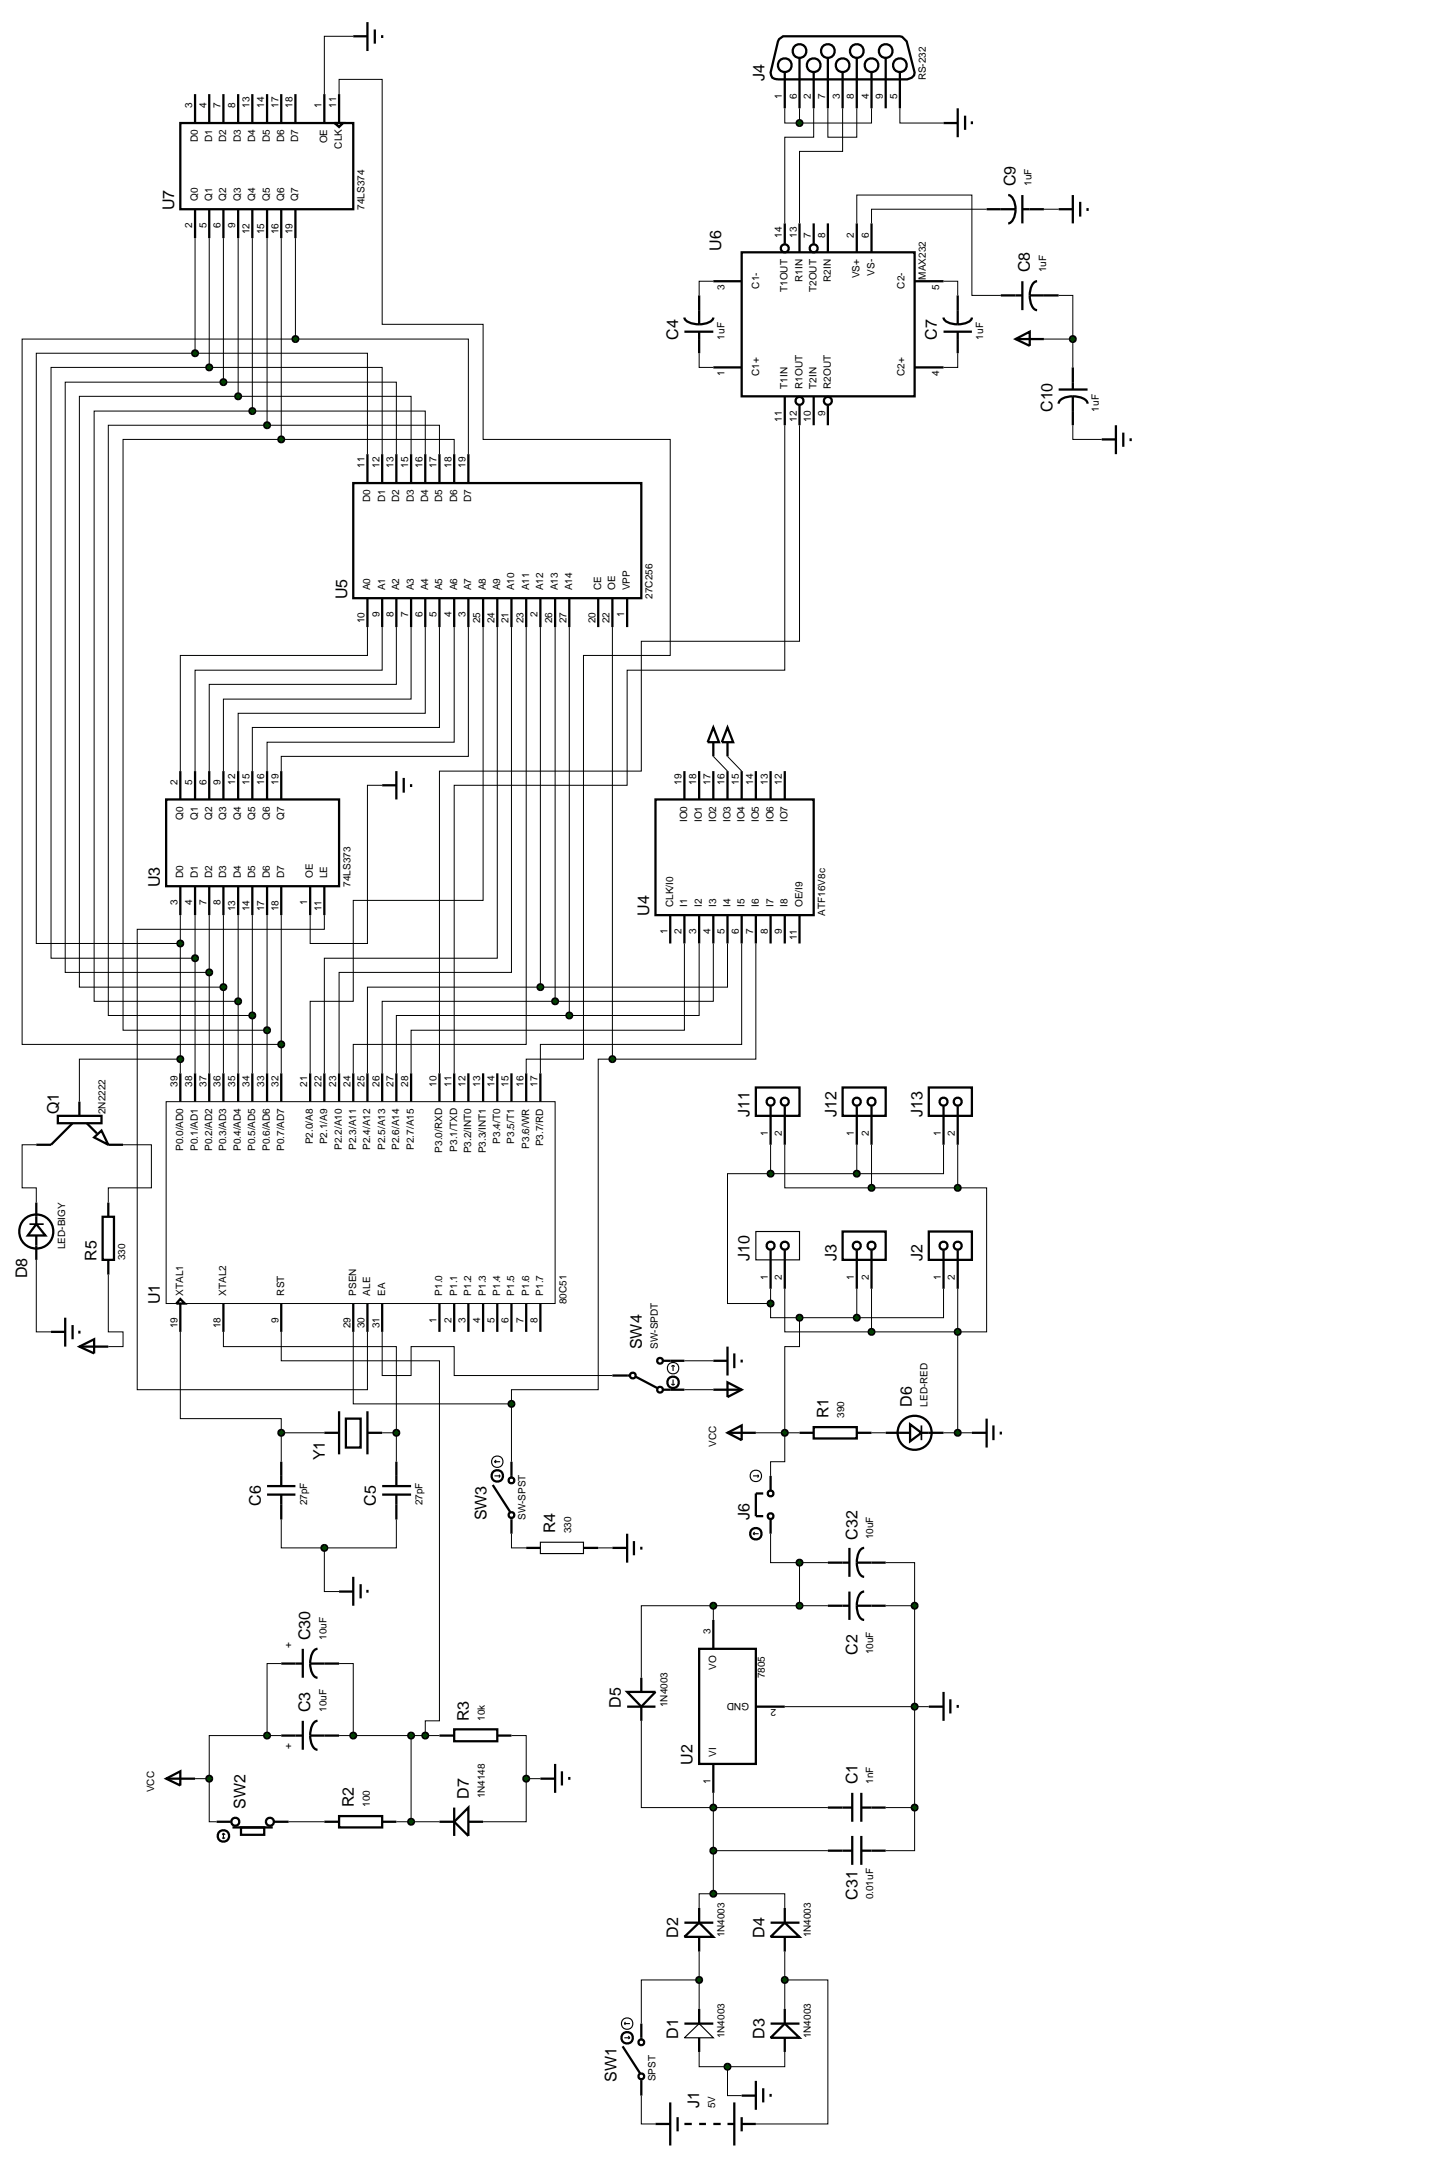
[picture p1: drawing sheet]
<svg xmlns="http://www.w3.org/2000/svg" width="257mm" height="384mm" viewBox="0 0 257 384" stroke-linecap="round" stroke-linejoin="round" font-family="sans-serif">
<defs><g id="words">
<g font-size="2.8">
<text x="134.8" y="14.3" transform="rotate(-90 134.8 14.3)">J4</text>
<text x="179.1" y="32.9" transform="rotate(-90 179.1 32.9)">C9</text>
<text x="30.7" y="37.1" transform="rotate(-90 30.7 37.1)">U7</text>
<text x="127.2" y="44.3" transform="rotate(-90 127.2 44.3)">U6</text>
<text x="181.6" y="48.1" transform="rotate(-90 181.6 48.1)">C8</text>
<text x="119.6" y="60" transform="rotate(-90 119.6 60)">C4</text>
<text x="165.2" y="60" transform="rotate(-90 165.2 60)">C7</text>
<text x="185.6" y="72.7" transform="rotate(-90 185.6 72.7)">C10</text>
<text x="61.2" y="105.7" transform="rotate(-90 61.2 105.7)">U5</text>
<text x="28.2" y="156.5" transform="rotate(-90 28.2 156.5)">U3</text>
<text x="114.5" y="161.6" transform="rotate(-90 114.5 161.6)">U4</text>
<text x="10.4" y="196.6" transform="rotate(-90 10.4 196.6)">Q1</text>
<text x="132.2" y="197" transform="rotate(-90 132.2 197)">J11</text>
<text x="147.5" y="197" transform="rotate(-90 147.5 197)">J12</text>
<text x="162.7" y="197" transform="rotate(-90 162.7 197)">J13</text>
<text x="4.8" y="225.5" transform="rotate(-90 4.8 225.5)">D8</text>
<text x="17" y="222.4" transform="rotate(-90 17 222.4)">R5</text>
<text x="132.2" y="222.4" transform="rotate(-90 132.2 222.4)">J10</text>
<text x="147.5" y="222.4" transform="rotate(-90 147.5 222.4)">J3</text>
<text x="162.7" y="222.4" transform="rotate(-90 162.7 222.4)">J2</text>
<text x="28.2" y="230.1" transform="rotate(-90 28.2 230.1)">U1</text>
<text x="113.2" y="238" transform="rotate(-90 113.2 238)">SW4</text>
<text x="146.1" y="250.2" transform="rotate(-90 146.1 250.2)">R1</text>
<text x="160.8" y="248.2" transform="rotate(-90 160.8 248.2)">D6</text>
<text x="57.3" y="257.6" transform="rotate(-90 57.3 257.6)">Y1</text>
<text x="46" y="265.6" transform="rotate(-90 46 265.6)">C6</text>
<text x="66.3" y="265.6" transform="rotate(-90 66.3 265.6)">C5</text>
<text x="85.8" y="268.2" transform="rotate(-90 85.8 268.2)">SW3</text>
<text x="132.2" y="268.2" transform="rotate(-90 132.2 268.2)">J6</text>
<text x="97.9" y="270.5" transform="rotate(-90 97.9 270.5)">R4</text>
<text x="151.2" y="271.6" transform="rotate(-90 151.2 271.6)">C32</text>
<text x="54.7" y="289.3" transform="rotate(-90 54.7 289.3)">C30</text>
<text x="151.2" y="291.9" transform="rotate(-90 151.2 291.9)">C2</text>
<text x="54.7" y="302" transform="rotate(-90 54.7 302)">C3</text>
<text x="82.7" y="303.6" transform="rotate(-90 82.7 303.6)">R3</text>
<text x="109.5" y="301.2" transform="rotate(-90 109.5 301.2)">D5</text>
<text x="122.1" y="311.3" transform="rotate(-90 122.1 311.3)">U2</text>
<text x="82.7" y="317.3" transform="rotate(-90 82.7 317.3)">D7</text>
<text x="151.2" y="314.7" transform="rotate(-90 151.2 314.7)">C1</text>
<text x="43.3" y="319.1" transform="rotate(-90 43.3 319.1)">SW2</text>
<text x="62.4" y="318.8" transform="rotate(-90 62.4 318.8)">R2</text>
<text x="151.2" y="335.1" transform="rotate(-90 151.2 335.1)">C31</text>
<text x="119.6" y="341.8" transform="rotate(-90 119.6 341.8)">D2</text>
<text x="134.8" y="341.8" transform="rotate(-90 134.8 341.8)">D4</text>
<text x="119.6" y="359.6" transform="rotate(-90 119.6 359.6)">D1</text>
<text x="134.8" y="359.6" transform="rotate(-90 134.8 359.6)">D3</text>
<text x="108.7" y="367.2" transform="rotate(-90 108.7 367.2)">SW1</text>
<text x="123.3" y="371.9" transform="rotate(-90 123.3 371.9)">J1</text>
</g>
<g font-size="1.8">
<text x="137.9" y="17.5" transform="rotate(-90 137.9 17.5)">1</text>
<text x="140.5" y="17.5" transform="rotate(-90 140.5 17.5)">6</text>
<text x="143" y="17.5" transform="rotate(-90 143 17.5)">2</text>
<text x="145.5" y="17.5" transform="rotate(-90 145.5 17.5)">7</text>
<text x="148.1" y="17.5" transform="rotate(-90 148.1 17.5)">3</text>
<text x="150.6" y="17.5" transform="rotate(-90 150.6 17.5)">8</text>
<text x="153.2" y="17.5" transform="rotate(-90 153.2 17.5)">4</text>
<text x="155.7" y="17.5" transform="rotate(-90 155.7 17.5)">9</text>
<text x="158.2" y="17.5" transform="rotate(-90 158.2 17.5)">5</text>
<text x="163.3" y="14.2" transform="rotate(-90 163.3 14.2)">RS-232</text>
<text x="33.9" y="19" transform="rotate(-90 33.9 19)">3</text>
<text x="36.4" y="19" transform="rotate(-90 36.4 19)">4</text>
<text x="38.9" y="19" transform="rotate(-90 38.9 19)">7</text>
<text x="41.5" y="19" transform="rotate(-90 41.5 19)">8</text>
<text x="44" y="19" transform="rotate(-90 44 19)">13</text>
<text x="46.6" y="19" transform="rotate(-90 46.6 19)">14</text>
<text x="49.1" y="19" transform="rotate(-90 49.1 19)">17</text>
<text x="51.6" y="19" transform="rotate(-90 51.6 19)">18</text>
<text x="56.7" y="19" transform="rotate(-90 56.7 19)">1</text>
<text x="59.3" y="19" transform="rotate(-90 59.3 19)">11</text>
<text x="34.9" y="25.1" transform="rotate(-90 34.9 25.1)">D0</text>
<text x="37.4" y="25.1" transform="rotate(-90 37.4 25.1)">D1</text>
<text x="39.9" y="25.1" transform="rotate(-90 39.9 25.1)">D2</text>
<text x="42.5" y="25.1" transform="rotate(-90 42.5 25.1)">D3</text>
<text x="45" y="25.1" transform="rotate(-90 45 25.1)">D4</text>
<text x="47.6" y="25.1" transform="rotate(-90 47.6 25.1)">D5</text>
<text x="50.1" y="25.1" transform="rotate(-90 50.1 25.1)">D6</text>
<text x="52.6" y="25.1" transform="rotate(-90 52.6 25.1)">D7</text>
<text x="57.7" y="25.3" transform="rotate(-90 57.7 25.3)">OE</text>
<text x="60.3" y="26.2" transform="rotate(-90 60.3 26.2)">CLK</text>
<text x="34.9" y="35.5" transform="rotate(-90 34.9 35.5)">Q0</text>
<text x="37.4" y="35.5" transform="rotate(-90 37.4 35.5)">Q1</text>
<text x="39.9" y="35.5" transform="rotate(-90 39.9 35.5)">Q2</text>
<text x="42.5" y="35.5" transform="rotate(-90 42.5 35.5)">Q3</text>
<text x="45" y="35.5" transform="rotate(-90 45 35.5)">Q4</text>
<text x="47.6" y="35.5" transform="rotate(-90 47.6 35.5)">Q5</text>
<text x="50.1" y="35.5" transform="rotate(-90 50.1 35.5)">Q6</text>
<text x="52.6" y="35.5" transform="rotate(-90 52.6 35.5)">Q7</text>
<text x="181.9" y="32.8" transform="rotate(-90 181.9 32.8)">1uF</text>
<text x="33.9" y="40.3" transform="rotate(-90 33.9 40.3)">2</text>
<text x="36.4" y="40.3" transform="rotate(-90 36.4 40.3)">5</text>
<text x="38.9" y="40.3" transform="rotate(-90 38.9 40.3)">6</text>
<text x="41.5" y="40.3" transform="rotate(-90 41.5 40.3)">9</text>
<text x="44" y="41.3" transform="rotate(-90 44 41.3)">12</text>
<text x="46.6" y="41.3" transform="rotate(-90 46.6 41.3)">15</text>
<text x="49.1" y="41.3" transform="rotate(-90 49.1 41.3)">16</text>
<text x="51.6" y="41.3" transform="rotate(-90 51.6 41.3)">19</text>
<text x="64.3" y="37" transform="rotate(-90 64.3 37)">74LS374</text>
<text x="137.9" y="41.9" transform="rotate(-90 137.9 41.9)">14</text>
<text x="140.5" y="41.9" transform="rotate(-90 140.5 41.9)">13</text>
<text x="143" y="41.9" transform="rotate(-90 143 41.9)">7</text>
<text x="145.5" y="41.9" transform="rotate(-90 145.5 41.9)">8</text>
<text x="150.6" y="41.9" transform="rotate(-90 150.6 41.9)">2</text>
<text x="153.2" y="41.9" transform="rotate(-90 153.2 41.9)">6</text>
<text x="184.5" y="48" transform="rotate(-90 184.5 48)">1uF</text>
<text x="127.8" y="51.1" transform="rotate(-90 127.8 51.1)">3</text>
<text x="133.9" y="50.9" transform="rotate(-90 133.9 50.9)">C1-</text>
<text x="138.9" y="51.5" transform="rotate(-90 138.9 51.5)">T1OUT</text>
<text x="141.5" y="49.7" transform="rotate(-90 141.5 49.7)">R1IN</text>
<text x="144" y="51.5" transform="rotate(-90 144 51.5)">T2OUT</text>
<text x="146.5" y="49.7" transform="rotate(-90 146.5 49.7)">R2IN</text>
<text x="151.6" y="49.1" transform="rotate(-90 151.6 49.1)">VS+</text>
<text x="154.2" y="48.6" transform="rotate(-90 154.2 48.6)">VS-</text>
<text x="159.5" y="50.9" transform="rotate(-90 159.5 50.9)">C2-</text>
<text x="163.3" y="49.3" transform="rotate(-90 163.3 49.3)">MAX232</text>
<text x="165.6" y="51.1" transform="rotate(-90 165.6 51.1)">5</text>
<text x="127.8" y="59.9" transform="rotate(-90 127.8 59.9)">1uF</text>
<text x="173.4" y="59.9" transform="rotate(-90 173.4 59.9)">1uF</text>
<text x="127.8" y="66.4" transform="rotate(-90 127.8 66.4)">1</text>
<text x="133.9" y="66.3" transform="rotate(-90 133.9 66.3)">C1+</text>
<text x="138.9" y="68.6" transform="rotate(-90 138.9 68.6)">T1IN</text>
<text x="141.5" y="68.6" transform="rotate(-90 141.5 68.6)">R1OUT</text>
<text x="144" y="68.6" transform="rotate(-90 144 68.6)">T2IN</text>
<text x="146.5" y="68.6" transform="rotate(-90 146.5 68.6)">R2OUT</text>
<text x="159.5" y="66.3" transform="rotate(-90 159.5 66.3)">C2+</text>
<text x="165.6" y="66.4" transform="rotate(-90 165.6 66.4)">4</text>
<text x="137.9" y="74.4" transform="rotate(-90 137.9 74.4)">11</text>
<text x="140.5" y="74.4" transform="rotate(-90 140.5 74.4)">12</text>
<text x="143" y="74.4" transform="rotate(-90 143 74.4)">10</text>
<text x="145.5" y="73.4" transform="rotate(-90 145.5 73.4)">9</text>
<text x="193.8" y="72.6" transform="rotate(-90 193.8 72.6)">1uF</text>
<text x="64.3" y="82.5" transform="rotate(-90 64.3 82.5)">11</text>
<text x="66.9" y="82.5" transform="rotate(-90 66.9 82.5)">12</text>
<text x="69.4" y="82.5" transform="rotate(-90 69.4 82.5)">13</text>
<text x="72" y="82.5" transform="rotate(-90 72 82.5)">15</text>
<text x="74.5" y="82.5" transform="rotate(-90 74.5 82.5)">16</text>
<text x="77" y="82.5" transform="rotate(-90 77 82.5)">17</text>
<text x="79.6" y="82.5" transform="rotate(-90 79.6 82.5)">18</text>
<text x="82.1" y="82.5" transform="rotate(-90 82.1 82.5)">19</text>
<text x="65.3" y="88.6" transform="rotate(-90 65.3 88.6)">D0</text>
<text x="67.9" y="88.6" transform="rotate(-90 67.9 88.6)">D1</text>
<text x="70.4" y="88.6" transform="rotate(-90 70.4 88.6)">D2</text>
<text x="73" y="88.6" transform="rotate(-90 73 88.6)">D3</text>
<text x="75.5" y="88.6" transform="rotate(-90 75.5 88.6)">D4</text>
<text x="78" y="88.6" transform="rotate(-90 78 88.6)">D5</text>
<text x="80.6" y="88.6" transform="rotate(-90 80.6 88.6)">D6</text>
<text x="83.1" y="88.6" transform="rotate(-90 83.1 88.6)">D7</text>
<text x="65.3" y="104.1" transform="rotate(-90 65.3 104.1)">A0</text>
<text x="67.9" y="104.1" transform="rotate(-90 67.9 104.1)">A1</text>
<text x="70.4" y="104.1" transform="rotate(-90 70.4 104.1)">A2</text>
<text x="73" y="104.1" transform="rotate(-90 73 104.1)">A3</text>
<text x="75.5" y="104.1" transform="rotate(-90 75.5 104.1)">A4</text>
<text x="78" y="104.1" transform="rotate(-90 78 104.1)">A5</text>
<text x="80.6" y="104.1" transform="rotate(-90 80.6 104.1)">A6</text>
<text x="83.1" y="104.1" transform="rotate(-90 83.1 104.1)">A7</text>
<text x="85.7" y="104.1" transform="rotate(-90 85.7 104.1)">A8</text>
<text x="88.2" y="104.1" transform="rotate(-90 88.2 104.1)">A9</text>
<text x="90.7" y="104.1" transform="rotate(-90 90.7 104.1)">A10</text>
<text x="93.3" y="104.1" transform="rotate(-90 93.3 104.1)">A11</text>
<text x="95.8" y="104.1" transform="rotate(-90 95.8 104.1)">A12</text>
<text x="98.4" y="104.1" transform="rotate(-90 98.4 104.1)">A13</text>
<text x="100.9" y="104.1" transform="rotate(-90 100.9 104.1)">A14</text>
<text x="106" y="104.1" transform="rotate(-90 106 104.1)">CE</text>
<text x="108.5" y="104.1" transform="rotate(-90 108.5 104.1)">OE</text>
<text x="111.1" y="104.1" transform="rotate(-90 111.1 104.1)">VPP</text>
<text x="115.1" y="105.6" transform="rotate(-90 115.1 105.6)">27C256</text>
<text x="64.3" y="109.9" transform="rotate(-90 64.3 109.9)">10</text>
<text x="66.9" y="108.9" transform="rotate(-90 66.9 108.9)">9</text>
<text x="69.4" y="108.9" transform="rotate(-90 69.4 108.9)">8</text>
<text x="72" y="108.9" transform="rotate(-90 72 108.9)">7</text>
<text x="74.5" y="108.9" transform="rotate(-90 74.5 108.9)">6</text>
<text x="77" y="108.9" transform="rotate(-90 77 108.9)">5</text>
<text x="79.6" y="108.9" transform="rotate(-90 79.6 108.9)">4</text>
<text x="82.1" y="108.9" transform="rotate(-90 82.1 108.9)">3</text>
<text x="84.7" y="109.9" transform="rotate(-90 84.7 109.9)">25</text>
<text x="87.2" y="109.9" transform="rotate(-90 87.2 109.9)">24</text>
<text x="89.7" y="109.9" transform="rotate(-90 89.7 109.9)">21</text>
<text x="92.3" y="109.9" transform="rotate(-90 92.3 109.9)">23</text>
<text x="94.8" y="108.9" transform="rotate(-90 94.8 108.9)">2</text>
<text x="97.4" y="109.9" transform="rotate(-90 97.4 109.9)">26</text>
<text x="99.9" y="109.9" transform="rotate(-90 99.9 109.9)">27</text>
<text x="105" y="109.9" transform="rotate(-90 105 109.9)">20</text>
<text x="107.5" y="109.9" transform="rotate(-90 107.5 109.9)">22</text>
<text x="110.1" y="108.9" transform="rotate(-90 110.1 108.9)">1</text>
<text x="31.3" y="138.4" transform="rotate(-90 31.3 138.4)">2</text>
<text x="33.9" y="138.4" transform="rotate(-90 33.9 138.4)">5</text>
<text x="36.4" y="138.4" transform="rotate(-90 36.4 138.4)">6</text>
<text x="38.9" y="138.4" transform="rotate(-90 38.9 138.4)">9</text>
<text x="41.5" y="138.4" transform="rotate(-90 41.5 138.4)">12</text>
<text x="44" y="138.4" transform="rotate(-90 44 138.4)">15</text>
<text x="46.6" y="138.4" transform="rotate(-90 46.6 138.4)">16</text>
<text x="49.1" y="138.4" transform="rotate(-90 49.1 138.4)">19</text>
<text x="120.2" y="138.4" transform="rotate(-90 120.2 138.4)">19</text>
<text x="122.8" y="138.4" transform="rotate(-90 122.8 138.4)">18</text>
<text x="125.3" y="138.4" transform="rotate(-90 125.3 138.4)">17</text>
<text x="127.8" y="138.4" transform="rotate(-90 127.8 138.4)">16</text>
<text x="130.3" y="138.4" transform="rotate(-90 130.3 138.4)">15</text>
<text x="132.8" y="138.4" transform="rotate(-90 132.8 138.4)">14</text>
<text x="135.4" y="138.4" transform="rotate(-90 135.4 138.4)">13</text>
<text x="137.9" y="138.4" transform="rotate(-90 137.9 138.4)">12</text>
<text x="32.3" y="144.6" transform="rotate(-90 32.3 144.6)">Q0</text>
<text x="34.9" y="144.6" transform="rotate(-90 34.9 144.6)">Q1</text>
<text x="37.4" y="144.6" transform="rotate(-90 37.4 144.6)">Q2</text>
<text x="39.9" y="144.6" transform="rotate(-90 39.9 144.6)">Q3</text>
<text x="42.5" y="144.6" transform="rotate(-90 42.5 144.6)">Q4</text>
<text x="45" y="144.6" transform="rotate(-90 45 144.6)">Q5</text>
<text x="47.6" y="144.6" transform="rotate(-90 47.6 144.6)">Q6</text>
<text x="50.1" y="144.6" transform="rotate(-90 50.1 144.6)">Q7</text>
<text x="121.2" y="145" transform="rotate(-90 121.2 145)">IO0</text>
<text x="123.8" y="145" transform="rotate(-90 123.8 145)">IO1</text>
<text x="126.3" y="145" transform="rotate(-90 126.3 145)">IO2</text>
<text x="128.8" y="145" transform="rotate(-90 128.8 145)">IO3</text>
<text x="131.3" y="145" transform="rotate(-90 131.3 145)">IO4</text>
<text x="133.8" y="145" transform="rotate(-90 133.8 145)">IO5</text>
<text x="136.4" y="145" transform="rotate(-90 136.4 145)">IO6</text>
<text x="138.9" y="145" transform="rotate(-90 138.9 145)">IO7</text>
<text x="32.3" y="154.9" transform="rotate(-90 32.3 154.9)">D0</text>
<text x="34.9" y="154.9" transform="rotate(-90 34.9 154.9)">D1</text>
<text x="37.4" y="154.9" transform="rotate(-90 37.4 154.9)">D2</text>
<text x="39.9" y="154.9" transform="rotate(-90 39.9 154.9)">D3</text>
<text x="42.5" y="154.9" transform="rotate(-90 42.5 154.9)">D4</text>
<text x="45" y="154.9" transform="rotate(-90 45 154.9)">D5</text>
<text x="47.6" y="154.9" transform="rotate(-90 47.6 154.9)">D6</text>
<text x="50.1" y="154.9" transform="rotate(-90 50.1 154.9)">D7</text>
<text x="55.2" y="154.9" transform="rotate(-90 55.2 154.9)">OE</text>
<text x="57.7" y="154.9" transform="rotate(-90 57.7 154.9)">LE</text>
<text x="31.3" y="159.7" transform="rotate(-90 31.3 159.7)">3</text>
<text x="33.9" y="159.7" transform="rotate(-90 33.9 159.7)">4</text>
<text x="36.4" y="159.7" transform="rotate(-90 36.4 159.7)">7</text>
<text x="38.9" y="159.7" transform="rotate(-90 38.9 159.7)">8</text>
<text x="41.5" y="160.7" transform="rotate(-90 41.5 160.7)">13</text>
<text x="44" y="160.7" transform="rotate(-90 44 160.7)">14</text>
<text x="46.6" y="160.7" transform="rotate(-90 46.6 160.7)">17</text>
<text x="49.1" y="160.7" transform="rotate(-90 49.1 160.7)">18</text>
<text x="54.2" y="159.7" transform="rotate(-90 54.2 159.7)">1</text>
<text x="56.7" y="160.7" transform="rotate(-90 56.7 160.7)">11</text>
<text x="61.8" y="156.4" transform="rotate(-90 61.8 156.4)">74LS373</text>
<text x="118.7" y="160" transform="rotate(-90 118.7 160)">CLK/I0</text>
<text x="121.2" y="160" transform="rotate(-90 121.2 160)">I1</text>
<text x="123.8" y="160" transform="rotate(-90 123.8 160)">I2</text>
<text x="126.3" y="160" transform="rotate(-90 126.3 160)">I3</text>
<text x="128.8" y="160" transform="rotate(-90 128.8 160)">I4</text>
<text x="131.3" y="160" transform="rotate(-90 131.3 160)">I5</text>
<text x="133.8" y="160" transform="rotate(-90 133.8 160)">I6</text>
<text x="136.4" y="160" transform="rotate(-90 136.4 160)">I7</text>
<text x="138.9" y="160" transform="rotate(-90 138.9 160)">I8</text>
<text x="141.5" y="160" transform="rotate(-90 141.5 160)">OE/I9</text>
<text x="145.5" y="161.5" transform="rotate(-90 145.5 161.5)">ATF16V8c</text>
<text x="117.7" y="164.8" transform="rotate(-90 117.7 164.8)">1</text>
<text x="120.2" y="164.8" transform="rotate(-90 120.2 164.8)">2</text>
<text x="122.8" y="164.8" transform="rotate(-90 122.8 164.8)">3</text>
<text x="125.3" y="164.8" transform="rotate(-90 125.3 164.8)">4</text>
<text x="127.8" y="164.8" transform="rotate(-90 127.8 164.8)">5</text>
<text x="130.3" y="164.8" transform="rotate(-90 130.3 164.8)">6</text>
<text x="132.8" y="164.8" transform="rotate(-90 132.8 164.8)">7</text>
<text x="135.4" y="164.8" transform="rotate(-90 135.4 164.8)">8</text>
<text x="137.9" y="164.8" transform="rotate(-90 137.9 164.8)">9</text>
<text x="140.5" y="165.8" transform="rotate(-90 140.5 165.8)">11</text>
<text x="31.3" y="191.7" transform="rotate(-90 31.3 191.7)">39</text>
<text x="33.9" y="191.7" transform="rotate(-90 33.9 191.7)">38</text>
<text x="36.4" y="191.7" transform="rotate(-90 36.4 191.7)">37</text>
<text x="38.9" y="191.7" transform="rotate(-90 38.9 191.7)">36</text>
<text x="41.5" y="191.7" transform="rotate(-90 41.5 191.7)">35</text>
<text x="44" y="191.7" transform="rotate(-90 44 191.7)">34</text>
<text x="46.6" y="191.7" transform="rotate(-90 46.6 191.7)">33</text>
<text x="49.1" y="191.7" transform="rotate(-90 49.1 191.7)">32</text>
<text x="54.2" y="191.7" transform="rotate(-90 54.2 191.7)">21</text>
<text x="56.7" y="191.7" transform="rotate(-90 56.7 191.7)">22</text>
<text x="59.3" y="191.7" transform="rotate(-90 59.3 191.7)">23</text>
<text x="61.8" y="191.7" transform="rotate(-90 61.8 191.7)">24</text>
<text x="64.3" y="191.7" transform="rotate(-90 64.3 191.7)">25</text>
<text x="66.9" y="191.7" transform="rotate(-90 66.9 191.7)">26</text>
<text x="69.4" y="191.7" transform="rotate(-90 69.4 191.7)">27</text>
<text x="72" y="191.7" transform="rotate(-90 72 191.7)">28</text>
<text x="77" y="191.7" transform="rotate(-90 77 191.7)">10</text>
<text x="79.6" y="191.7" transform="rotate(-90 79.6 191.7)">11</text>
<text x="82.1" y="191.7" transform="rotate(-90 82.1 191.7)">12</text>
<text x="84.7" y="191.7" transform="rotate(-90 84.7 191.7)">13</text>
<text x="87.2" y="191.7" transform="rotate(-90 87.2 191.7)">14</text>
<text x="89.7" y="191.7" transform="rotate(-90 89.7 191.7)">15</text>
<text x="92.3" y="191.7" transform="rotate(-90 92.3 191.7)">16</text>
<text x="94.8" y="191.7" transform="rotate(-90 94.8 191.7)">17</text>
<text x="18.6" y="196.5" transform="rotate(-90 18.6 196.5)">2N2222</text>
<text x="32.3" y="203" transform="rotate(-90 32.3 203)">P0.0/AD0</text>
<text x="34.9" y="203" transform="rotate(-90 34.9 203)">P0.1/AD1</text>
<text x="37.4" y="203" transform="rotate(-90 37.4 203)">P0.2/AD2</text>
<text x="39.9" y="203" transform="rotate(-90 39.9 203)">P0.3/AD3</text>
<text x="42.5" y="203" transform="rotate(-90 42.5 203)">P0.4/AD4</text>
<text x="45" y="203" transform="rotate(-90 45 203)">P0.5/AD5</text>
<text x="47.6" y="203" transform="rotate(-90 47.6 203)">P0.6/AD6</text>
<text x="50.1" y="203" transform="rotate(-90 50.1 203)">P0.7/AD7</text>
<text x="55.2" y="201.8" transform="rotate(-90 55.2 201.8)">P2.0/A8</text>
<text x="57.7" y="201.8" transform="rotate(-90 57.7 201.8)">P2.1/A9</text>
<text x="60.3" y="202.8" transform="rotate(-90 60.3 202.8)">P2.2/A10</text>
<text x="62.8" y="202.8" transform="rotate(-90 62.8 202.8)">P2.3/A11</text>
<text x="65.3" y="202.8" transform="rotate(-90 65.3 202.8)">P2.4/A12</text>
<text x="67.9" y="202.8" transform="rotate(-90 67.9 202.8)">P2.5/A13</text>
<text x="70.4" y="202.8" transform="rotate(-90 70.4 202.8)">P2.6/A14</text>
<text x="73" y="202.8" transform="rotate(-90 73 202.8)">P2.7/A15</text>
<text x="78" y="203.3" transform="rotate(-90 78 203.3)">P3.0/RXD</text>
<text x="80.6" y="203.1" transform="rotate(-90 80.6 203.1)">P3.1/TXD</text>
<text x="83.1" y="203.4" transform="rotate(-90 83.1 203.4)">P3.2/INT0</text>
<text x="85.7" y="203.4" transform="rotate(-90 85.7 203.4)">P3.3/INT1</text>
<text x="88.2" y="201.7" transform="rotate(-90 88.2 201.7)">P3.4/T0</text>
<text x="90.7" y="201.7" transform="rotate(-90 90.7 201.7)">P3.5/T1</text>
<text x="93.3" y="202.6" transform="rotate(-90 93.3 202.6)">P3.6/WR</text>
<text x="95.8" y="202.2" transform="rotate(-90 95.8 202.2)">P3.7/RD</text>
<text x="135.4" y="200.3" transform="rotate(-90 135.4 200.3)">1</text>
<text x="137.9" y="200.3" transform="rotate(-90 137.9 200.3)">2</text>
<text x="150.6" y="200.3" transform="rotate(-90 150.6 200.3)">1</text>
<text x="153.2" y="200.3" transform="rotate(-90 153.2 200.3)">2</text>
<text x="165.9" y="200.3" transform="rotate(-90 165.9 200.3)">1</text>
<text x="168.4" y="200.3" transform="rotate(-90 168.4 200.3)">2</text>
<text x="11.5" y="220.3" transform="rotate(-90 11.5 220.3)">LED-BIGY</text>
<text x="22.1" y="222.3" transform="rotate(-90 22.1 222.3)">330</text>
<text x="135.4" y="225.7" transform="rotate(-90 135.4 225.7)">1</text>
<text x="137.9" y="225.7" transform="rotate(-90 137.9 225.7)">2</text>
<text x="150.6" y="225.7" transform="rotate(-90 150.6 225.7)">1</text>
<text x="153.2" y="225.7" transform="rotate(-90 153.2 225.7)">2</text>
<text x="165.9" y="225.7" transform="rotate(-90 165.9 225.7)">1</text>
<text x="168.4" y="225.7" transform="rotate(-90 168.4 225.7)">2</text>
<text x="32.3" y="228.5" transform="rotate(-90 32.3 228.5)">XTAL1</text>
<text x="39.9" y="228.5" transform="rotate(-90 39.9 228.5)">XTAL2</text>
<text x="49.1" y="233.3" transform="rotate(-90 49.1 233.3)">9</text>
<text x="50.1" y="228.5" transform="rotate(-90 50.1 228.5)">RST</text>
<text x="62.8" y="228.5" transform="rotate(-90 62.8 228.5)">PSEN</text>
<text x="65.3" y="228.5" transform="rotate(-90 65.3 228.5)">ALE</text>
<text x="67.9" y="228.5" transform="rotate(-90 67.9 228.5)">EA</text>
<text x="77" y="233.3" transform="rotate(-90 77 233.3)">1</text>
<text x="78" y="228.5" transform="rotate(-90 78 228.5)">P1.0</text>
<text x="79.6" y="233.3" transform="rotate(-90 79.6 233.3)">2</text>
<text x="80.6" y="228.5" transform="rotate(-90 80.6 228.5)">P1.1</text>
<text x="82.1" y="233.3" transform="rotate(-90 82.1 233.3)">3</text>
<text x="83.1" y="228.5" transform="rotate(-90 83.1 228.5)">P1.2</text>
<text x="84.7" y="233.3" transform="rotate(-90 84.7 233.3)">4</text>
<text x="85.7" y="228.5" transform="rotate(-90 85.7 228.5)">P1.3</text>
<text x="87.2" y="233.3" transform="rotate(-90 87.2 233.3)">5</text>
<text x="88.2" y="228.5" transform="rotate(-90 88.2 228.5)">P1.4</text>
<text x="89.7" y="233.3" transform="rotate(-90 89.7 233.3)">6</text>
<text x="90.7" y="228.5" transform="rotate(-90 90.7 228.5)">P1.5</text>
<text x="92.3" y="233.3" transform="rotate(-90 92.3 233.3)">7</text>
<text x="93.3" y="228.5" transform="rotate(-90 93.3 228.5)">P1.6</text>
<text x="94.8" y="233.3" transform="rotate(-90 94.8 233.3)">8</text>
<text x="95.8" y="228.5" transform="rotate(-90 95.8 228.5)">P1.7</text>
<text x="99.9" y="230" transform="rotate(-90 99.9 230)">80C51</text>
<text x="31.3" y="234.3" transform="rotate(-90 31.3 234.3)">19</text>
<text x="38.9" y="234.3" transform="rotate(-90 38.9 234.3)">18</text>
<text x="61.8" y="234.3" transform="rotate(-90 61.8 234.3)">29</text>
<text x="64.3" y="234.3" transform="rotate(-90 64.3 234.3)">30</text>
<text x="66.9" y="234.3" transform="rotate(-90 66.9 234.3)">31</text>
<text x="116" y="237.9" transform="rotate(-90 116 237.9)">SW-SPDT</text>
<text x="148.9" y="250.1" transform="rotate(-90 148.9 250.1)">390</text>
<text x="163.6" y="248.1" transform="rotate(-90 163.6 248.1)">LED-RED</text>
<text x="126.3" y="255.2" transform="rotate(-90 126.3 255.2)">VCC</text>
<text x="54.2" y="265.5" transform="rotate(-90 54.2 265.5)">27pF</text>
<text x="74.5" y="265.5" transform="rotate(-90 74.5 265.5)">27pF</text>
<text x="92.7" y="268.1" transform="rotate(-90 92.7 268.1)">SW-SPST</text>
<text x="100.7" y="270.4" transform="rotate(-90 100.7 270.4)">330</text>
<text x="154" y="271.5" transform="rotate(-90 154 271.5)">10uF</text>
<text x="51.4" y="290.7" transform="rotate(-90 51.4 290.7)">+</text>
<text x="57.6" y="289.2" transform="rotate(-90 57.6 289.2)">10uF</text>
<text x="125.3" y="288.2" transform="rotate(-90 125.3 288.2)">3</text>
<text x="154" y="291.8" transform="rotate(-90 154 291.8)">10uF</text>
<text x="126.3" y="294.5" transform="rotate(-90 126.3 294.5)">VO</text>
<text x="134.9" y="296" transform="rotate(-90 134.9 296)">7805</text>
<text x="57.6" y="301.9" transform="rotate(-90 57.6 301.9)">10uF</text>
<text x="85.5" y="303.5" transform="rotate(-90 85.5 303.5)">10k</text>
<text x="117.7" y="301.1" transform="rotate(-90 117.7 301.1)">1N4003</text>
<text x="132.1" y="300.4" transform="rotate(-180 132.1 300.4)">GND</text>
<text x="136.9" y="301.4" transform="rotate(-180 136.9 301.4)">2</text>
<text x="51.4" y="308.5" transform="rotate(-90 51.4 308.5)">+</text>
<text x="126.3" y="309.8" transform="rotate(-90 126.3 309.8)">VI</text>
<text x="27.2" y="316.1" transform="rotate(-90 27.2 316.1)">VCC</text>
<text x="85.5" y="317.2" transform="rotate(-90 85.5 317.2)">1N4148</text>
<text x="125.3" y="314.6" transform="rotate(-90 125.3 314.6)">1</text>
<text x="154" y="314.6" transform="rotate(-90 154 314.6)">1nF</text>
<text x="65.2" y="318.7" transform="rotate(-90 65.2 318.7)">100</text>
<text x="154" y="335" transform="rotate(-90 154 335)">0.01uF</text>
<text x="127.8" y="341.7" transform="rotate(-90 127.8 341.7)">1N4003</text>
<text x="143" y="341.7" transform="rotate(-90 143 341.7)">1N4003</text>
<text x="127.8" y="359.5" transform="rotate(-90 127.8 359.5)">1N4003</text>
<text x="143" y="359.5" transform="rotate(-90 143 359.5)">1N4003</text>
<text x="115.6" y="367.1" transform="rotate(-90 115.6 367.1)">SPST</text>
<text x="126.1" y="371.8" transform="rotate(-90 126.1 371.8)">5V</text>
</g>
</g></defs>
<g fill="none" stroke="#000" stroke-width=".18">
<path d="M59.8 16.6v-2.6h7.6v43.2h17.8v20.3h33v38.1h-15.3v71.2h-10.1v2.5M62.3 6.4h-5.1v10.2M138.4 19.1v2.6h2.6M141 19.1v2.6M143.5 19.1v5.1h-5.1v15.2M146 19.1v5.1h5.1v-5.1M148.6 19.1v7.6h-7.6v12.7M153.7 19.1v2.6h-12.7M158.7 19.1v2.6h7.7M151.1 39.4v-5h20.3v17.7h5.1M174 36.9h-20.3v2.5M184.1 36.9h2.6"/>
<path d="M34.4 42v20.3M36.9 42v22.8M39.4 42v25.4M42 42v27.9M44.5 42v30.5M47.1 42v33M49.6 42v35.5M52.1 59.8h30.5v20.3M52.1 42v17.8M52.1 59.8h-48.2v124.4h45.7M125.8 49.6h-2.5v2.5M166.4 49.6h2.5v2.5"/>
<path d="M184.1 59.8h5.1M186.7 52.1h2.5v7.7M189.2 59.8v5M34.4 62.3h-28v104.1h25.4M34.4 62.3h30.4v17.8M36.9 64.8h30.5v15.3M36.9 64.8h-27.9v104.2h25.4M39.4 67.4h30.5v12.7M39.4 67.4h-27.9v104.1h25.4M42 69.9h30.5v10.2M42 69.9h-28v104.2h25.4M44.5 72.5h-27.9v104.1h25.4"/>
<path d="M44.5 72.5h30.5v7.6M47.1 75h-28v104.1h25.4M47.1 75h30.4v5.1M49.6 77.5h30.5v2.6M49.6 77.5h-27.9v104.2h25.4M123.3 62.3v2.5h2.5M138.4 75v43.2h-27.8v20.3h-30.5v50.8M141 75v38.1h-27.9v22.9h-35.6v53.3M168.9 62.3v2.5h-2.5M189.2 75v2.5h5.1M64.8 110.6v5h-33v20.4M67.4 110.6v7.6h-33v17.8"/>
<path d="M69.9 110.6v10.1h-33v15.3M72.5 110.6v12.7h-33.1v12.7M75 110.6v15.2h-33v10.2M77.5 110.6v17.7h-33v7.7M80.1 110.6v20.3h-33v5.1M82.6 110.6v22.8h-33v2.6M85.2 110.6v48.2h-22.9v17.8h-7.6v12.7M87.7 110.6v58.4h-30.5v20.3M90.2 110.6v60.9h-30.4v17.8M92.8 110.6v73.6h-30.5v5.1M95.3 110.6v63.5M97.9 110.6v66"/>
<path d="M100.4 110.6v68.5M108 110.6v76.2M67.4 138.5h-2.6v27.9h-10.1v-5M125.8 133.4l2.5 2.6M128.3 133.4l2.5 2.6M31.8 161.4v27.9M34.4 161.4v27.9M36.9 161.4v27.9M39.4 161.4v27.9M42 161.4v27.9M44.5 161.4v27.9M47.1 161.4v27.9"/>
<path d="M49.6 161.4v27.9M57.2 161.4v2.5h-33v81.2h40.6v-10.2M95.3 174.1h-30.5v15.2M97.9 176.6h-30.5v12.7M100.4 179.1h-30.5v10.2M120.7 166.4v15.3h-48.2v7.6M123.3 166.4v12.7h-22.9M125.8 166.4v10.2h-27.9M128.3 166.4v7.7h-33M130.8 166.4v17.8h-35.5v5.1M133.3 166.4v20.4h-25.3M29.3 194.3h68.6v35.6h-68.6z"/>
<path d="M31.8 186.8h-17.8v7.5M108 186.8h-2.5v58.3h-15.3v2.5M6.4 201.9h-2.5v7.6h2.5v2.6M21.7 201.9h5v7.6h-7.6v2.6M135.9 207h-7.6v22.9h7.6M135.9 201.9v5.1M135.9 207h15.2M138.4 201.9v7.6h15.3M151.1 201.9v5.1M153.7 201.9v7.6M153.7 209.5h15.2M166.4 201.9v5.1h-15.3"/>
<path d="M168.9 209.5h5.1v25.4h-20.3M168.9 201.9v7.6M6.4 222.2v12.7h2.6M19.1 224.8v10.1h2.6v2.6h-2.6M31.8 234.9v15.3h17.8v2.5M39.4 234.9v2.6h30.5v15.2M49.6 234.9v5.1h27.9v63.5h-2.5v2.6M62.3 234.9v12.7h27.9M67.4 234.9v7.7h5.1v-5.1h7.6v5.1h27.9M135.9 229.9v2.5h5.1M135.9 227.3v2.6M138.4 227.3v7.6h15.3"/>
<path d="M141 232.4v5.1h-2.6v20.3h-2.5v2.5M141 232.4h10.1M151.1 227.3v5.1M153.7 227.3v7.6M166.4 227.3v5.1h-15.3M168.9 227.3v25.4M49.6 252.7h7.6M49.6 252.7v5.1M67.4 252.7h2.5M69.9 252.7v5.1M90.2 247.6v10.2M120.7 240h5.1"/>
<path d="M120.7 245.1h5.1M133.3 252.7h7.7M153.7 252.7h2.5M166.4 252.7h5M49.6 268v5h7.6M57.2 273v7.7h2.6M69.9 268v5h-12.7M90.2 270.5v2.5h2.6M105.5 273h2.5M135.9 270.5v5.1h5.1M141 275.6v7.6M141 275.6h5"/>
<path d="M156.2 275.6h5.1v7.6M49.6 293.4h-2.5v12.7M59.8 293.4h2.5v12.7M125.8 283.2v2.5M125.8 283.2h-12.7v12.7M125.8 283.2h20.2M156.2 283.2h5.1M161.3 283.2v35.6M34.4 313.7h2.5M36.9 313.7v7.6h1.3M47.1 306.1h-10.2v7.6M47.1 306.1h2.5"/>
<path d="M59.8 306.1h17.7M72.5 306.1v15.2M90.2 306.1h2.6v7.6M92.8 313.7v7.6h-7.6M92.8 313.7h2.5M113.1 303.5v15.3h32.9M125.8 316.2v17.8M138.4 301h25.4M156.2 318.8h5.1M161.3 318.8v7.6h-5.1M50.9 321.3h6.3M69.9 321.3h7.6"/>
<path d="M125.8 334h-2.5v2.5M125.8 334h12.6v2.5M125.8 326.4h20.2M123.3 349.2h-10.2v7.7M123.3 344.2v10.1M138.4 349.2h7.6v25.4h-12.7M138.4 344.2v10.1M113.1 369.6v5h2.5M123.3 361.9v2.6h5M128.3 364.5v5.1h2.5M138.4 361.9v2.6h-10.1"/>
</g>
<g fill="none" stroke="#000" stroke-width=".4">
<path d="M31.8 189.3v5M34.4 189.3v5M36.9 189.3v5M39.4 189.3v5M42 189.3v5M44.5 189.3v5M47.1 189.3v5M49.6 189.3v5M54.7 189.3v5M57.2 189.3v5M59.8 189.3v5M62.3 189.3v5"/>
<path d="M64.8 189.3v5M67.4 189.3v5M69.9 189.3v5M72.5 189.3v5M77.5 189.3v5M80.1 189.3v5M82.6 189.3v5M85.2 189.3v5M87.7 189.3v5M90.2 189.3v5M92.8 189.3v5M95.3 189.3v5"/>
<path d="M31.8 229.1l.8 .8h-1.5zM31.8 229.9v5M39.4 229.9v5M49.6 229.9v5M62.3 229.9v5M64.8 229.9v5M67.4 229.9v5M77.5 229.9v5M80.1 229.9v5M82.6 229.9v5M85.2 229.9v5M87.7 229.9v5"/>
<path d="M90.2 229.9v5M92.8 229.9v5M95.3 229.9v5M49.6 293.4h3.8M53.4 290.8v5.1M54.7 293.4a3.1 3.1 0 0 0 .9 2.4l.4 .1M54.7 293.4h5.1M56 290.8a1.5 1.5 0 0 0-1.1 1.3l-.2 1.3M49.6 306.1h3.8M53.4 303.5v5.1M54.7 306.1a3.1 3.1 0 0 0 .9 2.4l.4 .1M54.7 306.1h5.1"/>
<path d="M56 303.5a1.5 1.5 0 0 0-1.1 1.3l-.2 1.3M77.5 306.1h2.6M80.1 305h7.6v2.1h-7.6zM87.7 306.1h2.5M95.3 313.7h2.6M97.9 311.1v5.1M99.1 312.4v2.5M100.4 313.4v.5M38.2 321.3h2.5M41 322.3h7.1M42.5 322.3h4.1v1.3h-4.1zM48.3 321.3h2.6"/>
<path d="M57.2 321.3h2.6M59.8 320.3h7.6v2h-7.6zM67.4 321.3h2.5"/>
<circle cx="39.4" cy="323.8" r="1.01"/>
<circle cx="41.5" cy="321.3" r=".7"/>
<circle cx="47.6" cy="321.3" r=".7"/>
</g>
<path d="M39.2 324.1l.2 .2M39.4 323.3v1M39.4 323.3l.3 .3M39.4 323.3l-.2 .3M39.7 324.1l-.3 .2" fill="none" stroke="#000" stroke-width=".2"/>
<g fill="#004000" stroke="#000" stroke-width=".4">
<path d="M36.6 313.3l.3-.1-.5 .5zM36.9 313.2l.3 .1 .2 .4zM37.4 313.7l-.1 .3-.4 .2zM36.4 313.7l.5 .5-.4-.2z"/>
<path d="M46.7 305.8l.4-.2-.5 .5zM47.1 305.6l.4 .2 .1 .3zM47.6 306.1l-.1 .3-.4 .2zM46.6 306.1l.5 .5-.3-.1z"/>
<path d="M74.7 305.7l.3-.1-.5 .5zM75 305.6l.3 .1 .2 .4zM75 306.6l.5-.5-.2 .4zM74.5 306.1l.5 .5-.3-.1z"/>
<path d="M72.1 305.8l.4-.2-.5 .5zM72.5 305.6l.4 .2 .1 .3zM73 306.1l-.1 .3-.4 .2zM72 306.1l.5 .5-.3-.1z"/>
<path d="M62 305.7l.3-.1-.5 .5zM62.3 305.6l.3 .1 .2 .4zM62.3 306.6l.5-.5-.2 .4zM61.8 306.1l.5 .5-.3-.1z"/>
</g>
<g fill="#004000">
<path d="M36.4 313.7l.5-.5 .5 .5-.5 .5z"/>
<path d="M46.6 306.1l.5-.5 .5 .5-.5 .5z"/>
<path d="M74.5 306.1l.5-.5 .5 .5-.5 .5z"/>
<path d="M72 306.1l.5-.5 .5 .5-.5 .5z"/>
<path d="M62.3 305.6l.5 .5-.5 .5-.5-.5z"/>
</g>
<g fill="none" stroke="#000" stroke-width=".4">
<path d="M80.1 318.8v5M82.6 318.8v5l-2.5-2.5zM77.5 321.3h2.6M82.6 321.3h2.6M120.7 339.1h5.1M123.3 336.5v2.6M135.9 339.1h5.1M138.4 339.1l2.6 2.5h-5.1zM138.4 336.5v2.6M113.1 356.9v2.7M120.7 341.6l2.6-2.5 2.5 2.5zM120.7 356.9h5.1"/>
<path d="M123.3 341.6v2.6M123.3 354.3v2.6M123.3 359.4v2.5M135.9 356.9h5.1M138.4 356.9l2.6 2.5h-5.1zM138.4 341.6v2.6M138.4 354.3v2.6M138.4 359.4v2.5M109.8 360.9l3.1 4.8M113.1 366.8v2.8"/>
<circle cx="110.6" cy="359.4" r="1.01"/>
<circle cx="113.1" cy="366.2" r=".51"/>
<circle cx="113.1" cy="360.2" r=".51"/>
</g>
<g fill="none" stroke="#000" stroke-width=".2">
<path d="M110.1 359.4h1M110.1 356.9l.2 .2M110.1 356.9h1M110.3 356.6l-.2 .3M110.8 359.1l.3 .3M111.1 359.4l-.3 .2M120.7 359.4l2.6-2.5 2.5 2.5z"/>
<circle cx="110.6" cy="356.9" r="1.01"/>
</g>
<g fill="#004000" stroke="#000" stroke-width=".4">
<path d="M72.2 320.9l.3-.1-.5 .5zM72.5 320.8l.4 .2 .1 .3zM73 321.3l-.1 .3-.4 .2zM72 321.3l.5 .5-.3-.1z"/>
<path d="M92.5 313.3l.3-.1-.5 .5zM92.8 313.2l.3 .1 .2 .4zM93.3 313.7l-.2 .4-.3 .1zM92.3 313.7l.5 .5-.4-.2z"/>
</g>
<g fill="#004000">
<path d="M72 321.3l.5-.5 .5 .5-.5 .5z"/>
<path d="M92.8 313.2l.5 .5-.5 .5-.5-.5z"/>
</g>
<g fill="none" stroke="#000" stroke-width=".4">
<path d="M141 252.7h2.5M143.5 251.7h7.6v2h-7.6zM151.1 252.7h2.6M171.4 252.7h2.6M174 250.2v5.1M175.2 251.4v2.6M176.5 252.5v.5M146 275.6h3.8M149.8 273v5.1M151.1 275.6a3.1 3.1 0 0 0 .9 2.4l.4 .1M151.1 275.6h5.1M152.4 273a1.5 1.5 0 0 0-1.1 1.3l-.2 1.3"/>
<path d="M110.6 298.4h5l-2.5 2.6zM113.1 295.9v2.5M123.3 290.8h10v20.3h-10zM125.8 285.7v5.1M146 283.2h3.8M149.8 280.7v5M151.1 283.2a2.98 2.98 0 0 0 .9 2.4l.4 .1M151.1 283.2h5.1M152.4 280.7a1.44 1.44 0 0 0-1.1 1.3l-.2 1.2M166.4 298.4v5.1M167.6 299.7v2.5M110.6 301h5"/>
<path d="M113.1 301v2.5M125.8 311.1v5.1M133.3 301h5.1M146 318.8h4.3M150.3 316.2v5.1M151.9 316.2v5.1M151.9 318.8h4.3M163.8 301h2.6M168.9 300.7v.5M146 326.4h4.3M150.3 323.8v5.1M151.9 323.8v5.1"/>
<path d="M151.9 326.4h4.3M130.8 369.6h2.5M133.3 367v5.1M134.6 368.3v2.5M135.9 369.3v.5"/>
</g>
<g fill="#004000" stroke="#000" stroke-width=".4">
<path d="M140.7 282.8l.3-.1-.5 .5zM141 282.7l.4 .2 .1 .3zM141.5 283.2l-.1 .3-.4 .2zM140.5 283.2l.5 .5-.3-.1z"/>
<path d="M161 300.6l.3-.1-.5 .5zM161.3 300.5l.3 .1 .2 .4zM161.8 301l-.1 .3-.4 .2zM160.8 301l.5 .5-.4-.2z"/>
<path d="M161 282.8l.3-.1-.5 .5zM161.3 282.7l.4 .2 .1 .3zM161.3 283.7l.5-.5-.2 .4zM160.8 283.2l.5 .5-.3-.1z"/>
<path d="M125.5 318.4l.3-.1-.5 .5zM125.8 318.3l.3 .1 .2 .4zM125.8 319.3l.5-.5-.2 .4zM125.3 318.8l.5 .5-.3-.1z"/>
<path d="M161 318.4l.3-.1-.5 .5zM161.3 318.3l.3 .1 .2 .4zM161.3 319.3l.5-.5-.2 .4zM160.8 318.8l.5 .5-.3-.1z"/>
<path d="M125.5 333.6l.3-.1-.5 .5zM125.8 333.5l.4 .2 .1 .3zM125.8 334.5l.5-.5-.2 .4zM125.3 334l.5 .5-.3-.1z"/>
<path d="M125.5 326l.3-.1-.5 .5zM125.8 325.9l.3 .1 .2 .4zM126.3 326.4l-.1 .3-.4 .2zM125.3 326.4l.5 .5-.4-.2z"/>
<path d="M128 364.1l.3-.1-.5 .5zM128.3 364l.4 .2 .1 .3zM128.8 364.5l-.1 .3-.4 .2zM127.8 364.5l.5 .5-.4-.2z"/>
<path d="M122.9 348.9l.4-.2-.5 .5zM123.3 348.7l.4 .2 .1 .3zM123.8 349.2l-.1 .3-.4 .2zM122.8 349.2l.5 .5-.4-.2z"/>
<path d="M125.5 282.8l.3-.1-.5 .5zM125.8 282.7l.4 .2 .1 .3zM125.8 283.7l.5-.5-.2 .4zM125.3 283.2l.5 .5-.3-.1z"/>
<path d="M140.7 275.2l.3-.1-.5 .5zM141 275.1l.4 .2 .1 .3zM141.5 275.6l-.1 .3-.4 .2zM140.5 275.6l.5 .5-.4-.2z"/>
</g>
<g fill="#004000">
<path d="M141 282.7l.5 .5-.5 .5-.5-.5z"/>
<path d="M160.8 301l.5-.5 .5 .5-.5 .5z"/>
<path d="M161.3 282.7l.5 .5-.5 .5-.5-.5z"/>
<path d="M125.3 318.8l.5-.5 .5 .5-.5 .5z"/>
<path d="M160.8 318.8l.5-.5 .5 .5-.5 .5z"/>
<path d="M125.8 333.5l.5 .5-.5 .5-.5-.5z"/>
<path d="M125.8 325.9l.5 .5-.5 .5-.5-.5z"/>
<path d="M127.8 364.5l.5-.5 .5 .5-.5 .5z"/>
<path d="M122.8 349.2l.5-.5 .5 .5-.5 .5z"/>
<path d="M125.8 282.7l.5 .5-.5 .5-.5-.5z"/>
<path d="M140.5 275.6l.5-.5 .5 .5-.5 .5z"/>
</g>
<path d="M115.6 374.6h2.6M118.2 370.8v7.6M119.5 373.4v2.5M120.7 374.6h1.3M123.3 374.6h1.2M125.8 374.6h1.3M128.3 374.6h1.2M129.5 370.8v7.6M130.8 374.6h2.5M130.8 373.4v2.5" fill="none" stroke="#000" stroke-width=".4"/>
<path d="M138.1 348.8l.3-.1-.5 .5zM138.4 348.7l.4 .2 .1 .3zM138.9 349.2l-.1 .3-.4 .2zM137.9 349.2l.5 .5-.4-.2z" fill="#004000" stroke="#000" stroke-width=".4"/>
<path d="M137.9 349.2l.5-.5 .5 .5-.5 .5z" fill="#004000"/>
<path d="M128.3 252.7h5M128.3 252.7l2.5-1.3v2.6zM29.3 313.7l2.5-1.3v2.5zM29.3 313.7h5.1" fill="none" stroke="#000" stroke-width=".4"/>
<path d="M138 252.4l.4-.2-.5 .5zM138.4 252.2l.4 .2 .1 .3zM138.9 252.7l-.1 .3-.4 .2zM137.9 252.7l.5 .5-.3-.1z" fill="#004000" stroke="#000" stroke-width=".4"/>
<path d="M137.9 252.7l.5-.5 .5 .5-.5 .5z" fill="#004000"/>
<g fill="none" stroke="#000" stroke-width=".4">
<path d="M49.6 257.8v4.3M57.2 252.7h2.6M59.8 248.9v7.6M61 250.2h2.6v5.1h-2.6zM64.8 252.7h2.6M64.8 248.9v7.6M69.9 257.8v4.3M156.2 252.7h4.3M160.5 251.2l2 1.5-2 1.5zM162.5 252.7h3.9M47.1 262.1h5M47.1 263.6h5"/>
<path d="M49.6 263.6v4.4M62.3 278.1v5.1M63.6 279.4v2.5M67.4 262.1h5.1M67.4 263.6h5.1M69.9 263.6v4.4M59.8 280.7h2.5M64.8 280.4v.5"/>
<circle cx="161.3" cy="252.7" r="3"/>
</g>
<path d="M162.5 251.4v2.6" fill="none" stroke="#000" stroke-width=".3"/>
<path d="M56.8 272.7l.4-.2-.5 .5zM57.2 272.5l.4 .2 .1 .3zM57.7 273l-.1 .3-.4 .2zM56.7 273l.5 .5-.3-.1z" fill="#004000" stroke="#000" stroke-width=".4"/>
<path d="M56.7 273l.5-.5 .5 .5-.5 .5z" fill="#004000"/>
<g fill="none" stroke="#000" stroke-width=".4">
<path d="M133.3 191.8h7.7v5h-7.7zM135.9 195.1v6.8M138.4 195.1v6.8M148.6 191.8h7.6v5h-7.6zM151.1 195.1v6.8M153.7 195.1v6.8M163.8 191.8h7.6v5h-7.6zM166.4 195.1v6.8M168.9 195.1v6.8M148.6 217.2h7.6v5h-7.6zM163.8 217.2h7.6v5h-7.6zM135.9 220.5v6.8"/>
<path d="M138.4 220.5v6.8M151.1 220.5v6.8M153.7 220.5v6.8M166.4 220.5v6.8M168.9 220.5v6.8M134.6 263.4h-1.3v4h1.3M135.9 260.3v2.6M135.9 268v2.5"/>
<circle cx="135.9" cy="194.3" r=".7"/>
<circle cx="138.4" cy="194.3" r=".7"/>
<circle cx="151.1" cy="194.3" r=".7"/>
<circle cx="153.7" cy="194.3" r=".7"/>
<circle cx="166.4" cy="194.3" r=".7"/>
<circle cx="168.9" cy="194.3" r=".7"/>
<circle cx="135.9" cy="219.7" r=".7"/>
<circle cx="138.4" cy="219.7" r=".7"/>
<circle cx="151.1" cy="219.7" r=".7"/>
<circle cx="153.7" cy="219.7" r=".7"/>
<circle cx="166.4" cy="219.7" r=".7"/>
<circle cx="168.9" cy="219.7" r=".7"/>
<circle cx="133.3" cy="270.5" r="1.01"/>
<circle cx="135.9" cy="263.4" r=".51"/>
<circle cx="135.9" cy="267.4" r=".51"/>
</g>
<g fill="none" stroke="#000" stroke-width=".2">
<path d="M133.3 217.2h7.7v5h-7.7zM132.8 260.3h1M132.8 270.5l.3 .2M132.8 270.5h1M133.1 270.2l-.3 .3M133.6 260.1l.2 .2M133.8 260.3l-.2 .3"/>
<circle cx="133.3" cy="260.3" r="1.01"/>
</g>
<g fill="#004000" stroke="#000" stroke-width=".4">
<path d="M150.8 232l.3-.1-.5 .5zM151.1 231.9l.4 .2 .1 .3zM151.6 232.4l-.1 .3-.4 .2zM150.6 232.4l.5 .5-.3-.1z"/>
<path d="M153.4 234.5l.3-.1-.5 .5zM153.7 234.4l.4 .2 .1 .3zM154.2 234.9l-.1 .3-.4 .2zM153.2 234.9l.5 .5-.4-.2z"/>
<path d="M150.8 206.6l.3-.1-.5 .5zM151.1 206.5l.4 .2 .1 .3zM151.6 207l-.1 .3-.4 .2zM150.6 207l.5 .5-.3-.1z"/>
<path d="M153.4 209.1l.3-.1-.5 .5zM153.7 209l.4 .2 .1 .3zM154.2 209.5l-.1 .3-.4 .2zM153.2 209.5l.5 .5-.4-.2z"/>
<path d="M135.6 229.5l.3-.1-.5 .5zM135.9 229.4l.3 .1 .2 .4zM135.9 230.4l.5-.5-.2 .4zM135.4 229.9l.5 .5-.3-.1z"/>
<path d="M135.6 206.6l.3-.1-.5 .5zM135.9 206.5l.4 .2 .1 .3zM135.9 207.5l.5-.5-.2 .4zM135.4 207l.5 .5-.3-.1z"/>
<path d="M168.5 234.6l.4-.2-.5 .5zM168.9 234.4l.4 .2 .1 .3zM169.4 234.9l-.1 .3-.4 .2zM168.4 234.9l.5 .5-.3-.1z"/>
<path d="M168.5 209.2l.4-.2-.5 .5zM168.9 209l.4 .2 .1 .3zM169.4 209.5l-.1 .3-.4 .2zM168.4 209.5l.5 .5-.4-.2z"/>
<path d="M140.7 232l.3-.1-.5 .5zM141 231.9l.4 .2 .1 .3zM141.5 232.4l-.1 .3-.4 .2zM140.5 232.4l.5 .5-.3-.1z"/>
<path d="M168.5 252.4l.4-.2-.5 .5zM168.9 252.2l.4 .2 .1 .3zM169.4 252.7l-.1 .3-.4 .2zM168.4 252.7l.5 .5-.3-.1z"/>
</g>
<g fill="#004000">
<path d="M151.1 231.9l.5 .5-.5 .5-.5-.5z"/>
<path d="M153.2 234.9l.5-.5 .5 .5-.5 .5z"/>
<path d="M151.1 206.5l.5 .5-.5 .5-.5-.5z"/>
<path d="M153.2 209.5l.5-.5 .5 .5-.5 .5z"/>
<path d="M135.4 229.9l.5-.5 .5 .5-.5 .5z"/>
<path d="M135.9 206.5l.5 .5-.5 .5-.5-.5z"/>
<path d="M168.4 234.9l.5-.5 .5 .5-.5 .5z"/>
<path d="M168.4 209.5l.5-.5 .5 .5-.5 .5z"/>
<path d="M141 231.9l.5 .5-.5 .5-.5-.5z"/>
<path d="M168.4 252.7l.5-.5 .5 .5-.5 .5z"/>
</g>
<g fill="none" stroke="#000" stroke-width=".4">
<path d="M62.3 85.2h50.8v20.3h-50.8zM64.8 80.1v5.1M67.4 80.1v5.1M69.9 80.1v5.1M72.5 80.1v5.1M75 80.1v5.1M77.5 80.1v5.1M80.1 80.1v5.1M82.6 80.1v5.1M64.8 105.5v5.1M67.4 105.5v5.1M69.9 105.5v5.1"/>
<path d="M72.5 105.5v5.1M75 105.5v5.1M77.5 105.5v5.1M80.1 105.5v5.1M82.6 105.5v5.1M85.2 105.5v5.1M87.7 105.5v5.1M90.2 105.5v5.1M92.8 105.5v5.1M95.3 105.5v5.1M97.9 105.5v5.1M100.4 105.5v5.1"/>
<path d="M105.5 105.5v5.1M108 105.5v5.1M110.6 105.5v5.1M31.8 136v5M34.4 136v5M36.9 136v5M39.4 136v5M42 136v5M44.5 136v5M47.1 136v5M49.6 136v5M67.4 138.5h2.5"/>
<path d="M69.9 136v5M71.2 137.2v2.6M72.5 138.3v.5M120.7 136v5M123.3 136v5M125.8 130.9v2.5M125.8 136v5M125.8 128.3l1 2.6h-2zM128.3 130.9v2.5M128.3 136v5M128.3 128.3l1 2.6h-2zM130.8 136v5"/>
<path d="M133.3 136v5M135.9 136v5M138.4 136v5M29.3 141h30.5v15.3h-30.5zM31.8 156.3v5.1M34.4 156.3v5.1M36.9 156.3v5.1M39.4 156.3v5.1M42 156.3v5.1M44.5 156.3v5.1M47.1 156.3v5.1M49.6 156.3v5.1"/>
<path d="M54.7 156.3v5.1M57.2 156.3v5.1M115.6 141h27.9v20.4h-27.9zM118.2 161.4v5M120.7 161.4v5M123.3 161.4v5M125.8 161.4v5M128.3 161.4v5M130.8 161.4v5M133.3 161.4v5M135.9 161.4v5M138.4 161.4v5"/>
<path d="M141 161.4v5"/>
</g>
<g fill="#004000" stroke="#000" stroke-width=".4">
<path d="M46.7 181.4l.4-.2-.5 .5zM47.1 181.2l.4 .2 .1 .3zM47.6 181.7l-.1 .3-.4 .2zM46.6 181.7l.5 .5-.3-.1z"/>
<path d="M44.1 178.8l.4-.2-.5 .5zM44.5 178.6l.4 .2 .1 .3zM45 179.1l-.1 .3-.4 .2zM44 179.1l.5 .5-.3-.1z"/>
<path d="M41.7 176.2l.3-.1-.5 .5zM42 176.1l.3 .1 .2 .4zM42.5 176.6l-.2 .4-.3 .1zM41.5 176.6l.5 .5-.4-.2z"/>
<path d="M39.1 173.7l.3-.1-.5 .5zM39.4 173.6l.4 .2 .1 .3zM39.9 174.1l-.1 .3-.4 .2zM38.9 174.1l.5 .5-.3-.1z"/>
<path d="M36.6 171.1l.3-.1-.5 .5zM36.9 171l.4 .2 .1 .3zM36.9 172l.5-.5-.2 .4zM36.4 171.5l.5 .5-.3-.1z"/>
<path d="M34 168.7l.4-.2-.5 .5zM34.4 168.5l.4 .2 .1 .3zM34.9 169l-.1 .3-.4 .2zM33.9 169l.5 .5-.3-.1z"/>
<path d="M31.4 166.1l.4-.2-.5 .5zM31.8 165.9l.4 .2 .1 .3zM32.3 166.4l-.1 .3-.4 .2zM31.3 166.4l.5 .5-.3-.1z"/>
<path d="M100.1 178.7l.3-.1-.5 .5zM100.4 178.6l.3 .1 .2 .4zM100.4 179.6l.5-.5-.2 .4zM99.9 179.1l.5 .5-.3-.1z"/>
<path d="M97.5 176.3l.4-.2-.5 .5zM97.9 176.1l.4 .2 .1 .3zM98.4 176.6l-.1 .3-.4 .2zM97.4 176.6l.5 .5-.4-.2z"/>
<path d="M94.9 173.8l.4-.2-.5 .5zM95.3 173.6l.4 .2 .1 .3zM95.8 174.1l-.1 .3-.4 .2zM94.8 174.1l.5 .5-.3-.1z"/>
<path d="M49.3 183.8l.3-.1-.5 .5zM49.6 183.7l.4 .2 .1 .3zM49.6 184.7l.5-.5-.2 .4zM49.1 184.2l.5 .5-.3-.1z"/>
<path d="M107.6 186.5l.4-.2-.5 .5zM108 186.3l.4 .2 .1 .3zM108.5 186.8l-.1 .3-.4 .2zM107.5 186.8l.5 .5-.3-.1z"/>
</g>
<g fill="#004000">
<path d="M46.6 181.7l.5-.5 .5 .5-.5 .5z"/>
<path d="M44 179.1l.5-.5 .5 .5-.5 .5z"/>
<path d="M42 176.1l.5 .5-.5 .5-.5-.5z"/>
<path d="M39.4 173.6l.5 .5-.5 .5-.5-.5z"/>
<path d="M36.9 171l.5 .5-.5 .5-.5-.5z"/>
<path d="M33.9 169l.5-.5 .5 .5-.5 .5z"/>
<path d="M31.3 166.4l.5-.5 .5 .5-.5 .5z"/>
<path d="M99.9 179.1l.5-.5 .5 .5-.5 .5z"/>
<path d="M97.4 176.6l.5-.5 .5 .5-.5 .5z"/>
<path d="M94.8 174.1l.5-.5 .5 .5-.5 .5z"/>
<path d="M49.6 183.7l.5 .5-.5 .5-.5-.5z"/>
<path d="M107.5 186.8l.5-.5 .5 .5-.5 .5z"/>
</g>
<g fill="none" stroke="#000" stroke-width=".4">
<path d="M137.4 6.9l.7-.5h20.6l.4 .1 .8 .8 1.4 5.5-.1 .5-.4 .4-.8 .3h-22.9a1.06 1.06 0 0 1-1.2-1.2l1.3-5.5zM138.4 12.8v6.3M141 10.2v8.9M143.5 12.8v6.3M146 10.2v8.9M148.6 12.8v6.3M151.1 10.2v8.9M153.7 12.8v6.3M156.2 10.2v8.9M158.7 12.8v6.3M168.9 19.1v5.1M138.4 39.4v3.6"/>
<path d="M141 39.4v5.1M143.5 39.4v3.6M146 39.4v5.1M151.1 39.4v5.1M153.7 39.4v5.1M166.4 21.7h2.5M170.2 20.4v2.5M171.4 21.4v.5M125.8 49.6h5M130.8 44.5h30.5v25.4h-30.5zM161.3 49.6h5.1M125.8 64.8h5"/>
<path d="M138.4 69.9v5.1M141 71.5v3.5M143.5 69.9v5.1M146 71.5v3.5M161.3 64.8h5.1M128.3 237.5v5.1M129.5 238.7v2.6M130.8 239.8v.5M90.2 257.8v2.8M108 242.6h3.1M112.1 242.8l3.8 2M116.9 240h3.8"/>
<path d="M116.9 245.1h3.8M125.8 240h2.5M125.8 245.1h5M128.3 243.8l2.5 1.3-2.5 1.3zM86.9 261.9l3.1 4.8M90.2 267.7v2.8M92.8 273h2.5M102.9 273h2.6M108 273h2.6M110.6 270.5v5.1M111.8 271.8v2.5M113.1 272.8v.5"/>
<circle cx="138.4" cy="11.5" r="1.21"/>
<circle cx="141" cy="9" r="1.21"/>
<circle cx="143.5" cy="11.5" r="1.21"/>
<circle cx="146" cy="9" r="1.21"/>
<circle cx="148.6" cy="11.5" r="1.21"/>
<circle cx="151.1" cy="9" r="1.21"/>
<circle cx="153.7" cy="11.5" r="1.21"/>
<circle cx="156.2" cy="9" r="1.21"/>
<circle cx="158.7" cy="11.5" r="1.21"/>
<circle cx="138.4" cy="43.8" r=".7"/>
<circle cx="143.5" cy="43.8" r=".7"/>
<circle cx="141" cy="70.7" r=".7"/>
<circle cx="146" cy="70.7" r=".7"/>
<circle cx="116.4" cy="240" r=".51"/>
<circle cx="111.6" cy="242.6" r=".51"/>
<circle cx="116.4" cy="245.1" r=".51"/>
<circle cx="118.7" cy="243.8" r="1.01"/>
<circle cx="87.7" cy="260.3" r="1.01"/>
<circle cx="90.2" cy="267.2" r=".51"/>
<circle cx="90.2" cy="261.1" r=".51"/>
</g>
<g fill="none" stroke="#000" stroke-width=".2">
<path d="M87.2 257.8l.3 .2M87.2 257.8h1M87.5 257.5l-.3 .3M118.4 244.1l.3 .2M118.7 240.8v1M118.7 243.3v1M118.7 240.8l-.3 .2M118.7 240.8l.3 .2M119 244.1l-.3 .2M87.2 260.3h1M88 260.1l.2 .2M88.2 260.3l-.2 .3"/>
<path d="M95.3 272h7.6v2h-7.6z"/>
<circle cx="87.7" cy="257.8" r="1.01"/>
<circle cx="118.7" cy="241.3" r="1.01"/>
</g>
<path d="M140.7 21.3l.3-.1-.5 .5zM141 21.2l.4 .2 .1 .3zM141.5 21.7l-.1 .3-.4 .2zM140.5 21.7l.5 .5-.3-.1z" fill="#004000" stroke="#000" stroke-width=".4"/>
<path d="M141 21.2l.5 .5-.5 .5-.5-.5z" fill="#004000"/>
<g fill="none" stroke="#000" stroke-width=".4">
<path d="M174 36.9h5.1M177.8 34.4a2.31 2.31 0 0 1 1.3 2.5M179.1 36.9a2.31 2.31 0 0 1-1.3 2.5M180.3 36.9h3.8M180.3 34.4v5M186.7 36.9h2.5M189.2 34.4v5M190.5 35.6v2.6M191.8 36.7v.5M120.7 56a1.5 1.5 0 0 0 1.3 1l1.3 .2M120.7 58.5h5.1M123.3 52.1v5.1"/>
<path d="M123.3 58.5v3.8M125.8 56a1.5 1.5 0 0 1-1.3 1l-1.2 .2M166.4 58.5h5M166.4 56a1.43 1.43 0 0 0 1.3 1l1.2 .2M168.9 52.1v5.1M168.9 58.5v3.8M171.4 56a1.43 1.43 0 0 1-1.3 1l-1.2 .2M176.5 52.1h3.8M179.1 59.8h5M179.1 59.8l2.5-1.3v2.5zM180.3 49.6v5.1M181.6 52.1a3.2 3.2 0 0 0 .9 2.5l.4 .1"/>
<path d="M181.6 52.1h5.1M182.9 49.6a1.5 1.5 0 0 0-1.1 1.3l-.2 1.2M186.7 68.7h5.1M189.2 69.9a2.98 2.98 0 0 0-2.4 .9l-.1 .4M189.2 69.9a3.2 3.2 0 0 1 2.5 .9l.1 .4M189.2 64.8v3.9M189.2 69.9v5.1M194.3 77.5h2.5M196.8 75v5.1M198.1 76.3v2.5M199.4 77.3v.5"/>
</g>
<path d="M188.9 59.4l.3-.1-.5 .5zM189.2 59.3l.4 .2 .1 .3zM189.7 59.8l-.1 .3-.4 .2zM188.7 59.8l.5 .5-.3-.1z" fill="#004000" stroke="#000" stroke-width=".4"/>
<path d="M189.2 59.3l.5 .5-.5 .5-.5-.5z" fill="#004000"/>
<g fill="none" stroke="#000" stroke-width=".4">
<path d="M34.4 16.6v5.1M36.9 16.6v5.1M39.4 16.6v5.1M42 16.6v5.1M44.5 16.6v5.1M47.1 16.6v5.1M49.6 16.6v5.1M52.1 16.6v5.1M57.2 16.6v5.1M59.8 16.6v5.1M31.8 21.7h30.5v15.2h-30.5zM34.4 36.9v5.1"/>
<path d="M36.9 36.9v5.1M39.4 36.9v5.1M42 36.9v5.1M44.5 36.9v5.1M47.1 36.9v5.1M49.6 36.9v5.1M52.1 36.9v5.1M59 21.7h1.5l-.7 .7z"/>
</g>
<g fill="#004000" stroke="#000" stroke-width=".4">
<path d="M34 62l.4-.2-.5 .5zM34.4 61.8l.4 .2 .1 .3zM34.9 62.3l-.1 .3-.4 .2zM33.9 62.3l.5 .5-.4-.2z"/>
<path d="M36.6 64.4l.3-.1-.5 .5zM36.9 64.3l.3 .1 .2 .4zM36.9 65.3l.5-.5-.2 .4zM36.4 64.8l.5 .5-.3-.1z"/>
<path d="M39.1 67l.3-.1-.5 .5zM39.4 66.9l.4 .2 .1 .3zM39.9 67.4l-.1 .3-.4 .2zM38.9 67.4l.5 .5-.3-.1z"/>
<path d="M41.7 69.5l.3-.1-.5 .5zM42 69.4l.3 .1 .2 .4zM42.5 69.9l-.2 .4-.3 .1zM41.5 69.9l.5 .5-.3-.1z"/>
<path d="M44.2 72.1l.3-.1-.5 .5zM44.5 72l.4 .2 .1 .3zM45 72.5l-.1 .3-.4 .2zM44 72.5l.5 .5-.3-.1z"/>
<path d="M46.7 74.7l.4-.2-.5 .5zM47.1 74.5l.4 .2 .1 .3zM47.6 75l-.1 .3-.4 .2zM46.6 75l.5 .5-.3-.1z"/>
<path d="M49.3 77.1l.3-.1-.5 .5zM49.6 77l.3 .1 .2 .4zM49.6 78l.5-.5-.2 .4zM49.1 77.5l.5 .5-.3-.1z"/>
<path d="M51.8 59.4l.3-.1-.5 .5zM52.1 59.3l.4 .2 .1 .3zM52.6 59.8l-.1 .3-.4 .2zM51.6 59.8l.5 .5-.3-.1z"/>
</g>
<g fill="#004000">
<path d="M33.9 62.3l.5-.5 .5 .5-.5 .5z"/>
<path d="M36.4 64.8l.5-.5 .5 .5-.5 .5z"/>
<path d="M38.9 67.4l.5-.5 .5 .5-.5 .5z"/>
<path d="M42 69.4l.5 .5-.5 .5-.5-.5z"/>
<path d="M44 72.5l.5-.5 .5 .5-.5 .5z"/>
<path d="M46.6 75l.5-.5 .5 .5-.5 .5z"/>
<path d="M49.1 77.5l.5-.5 .5 .5-.5 .5z"/>
<path d="M52.1 59.3l.5 .5-.5 .5-.5-.5z"/>
</g>
<path d="M62.3 6.4h2.5M64.8 3.9v5.1M66.1 5.2v2.5M67.4 6.2v.5" fill="none" stroke="#000" stroke-width=".4"/>
<g fill="#004000" stroke="#000" stroke-width=".4">
<path d="M49.2 252.4l.4-.2-.5 .5zM49.6 252.2l.4 .2 .1 .3zM49.6 253.2l.5-.5-.2 .4zM49.1 252.7l.5 .5-.3-.1z"/>
<path d="M69.5 252.4l.4-.2-.5 .5zM69.9 252.2l.4 .2 .1 .3zM70.4 252.7l-.1 .3-.4 .2zM69.4 252.7l.5 .5-.3-.1z"/>
<path d="M89.9 247.2l.3-.1-.5 .5zM90.2 247.1l.4 .2 .1 .3zM90.7 247.6l-.1 .3-.4 .2zM89.7 247.6l.5 .5-.4-.2z"/>
</g>
<g fill="#004000">
<path d="M49.6 252.2l.5 .5-.5 .5-.5-.5z"/>
<path d="M69.4 252.7l.5-.5 .5 .5-.5 .5z"/>
<path d="M89.7 247.6l.5-.5 .5 .5-.5 .5z"/>
</g>
<g fill="none" stroke="#000" stroke-width=".4">
<path d="M10.2 196.8h7.7v1.3h-7.7zM12.8 198.1l-3.8 3.8h-2.6M14 194.3v2.5M15.3 198.1l1.8 1.8M6.4 215.9l1.6 2h-3.1zM6.4 212.1v3.8M6.4 217.9v4.3M16.6 200.6l1.3-1.2 1.2 2.5zM18.1 214.6h2v7.6h-2zM19.1 212.1v2.5M19.1 201.9h2.6M19.1 222.2v2.6"/>
<circle cx="6.4" cy="217.2" r="3"/>
</g>
<path d="M5.2 215.9h2.5" fill="none" stroke="#000" stroke-width=".3"/>
<path d="M31.4 186.5l.4-.2-.5 .5zM31.8 186.3l.4 .2 .1 .3zM32.3 186.8l-.1 .3-.4 .2zM31.3 186.8l.5 .5-.3-.1z" fill="#004000" stroke="#000" stroke-width=".4"/>
<path d="M31.3 186.8l.5-.5 .5 .5-.5 .5z" fill="#004000"/>
<path d="M9 234.9h2.5M11.5 232.4v5.1M12.8 233.7v2.5M14 237.5h5.1M14 237.5l2.6-1.3v2.5zM14 234.7v.5" fill="none" stroke="#000" stroke-width=".4"/>
<use href="#words"/>
</svg>
